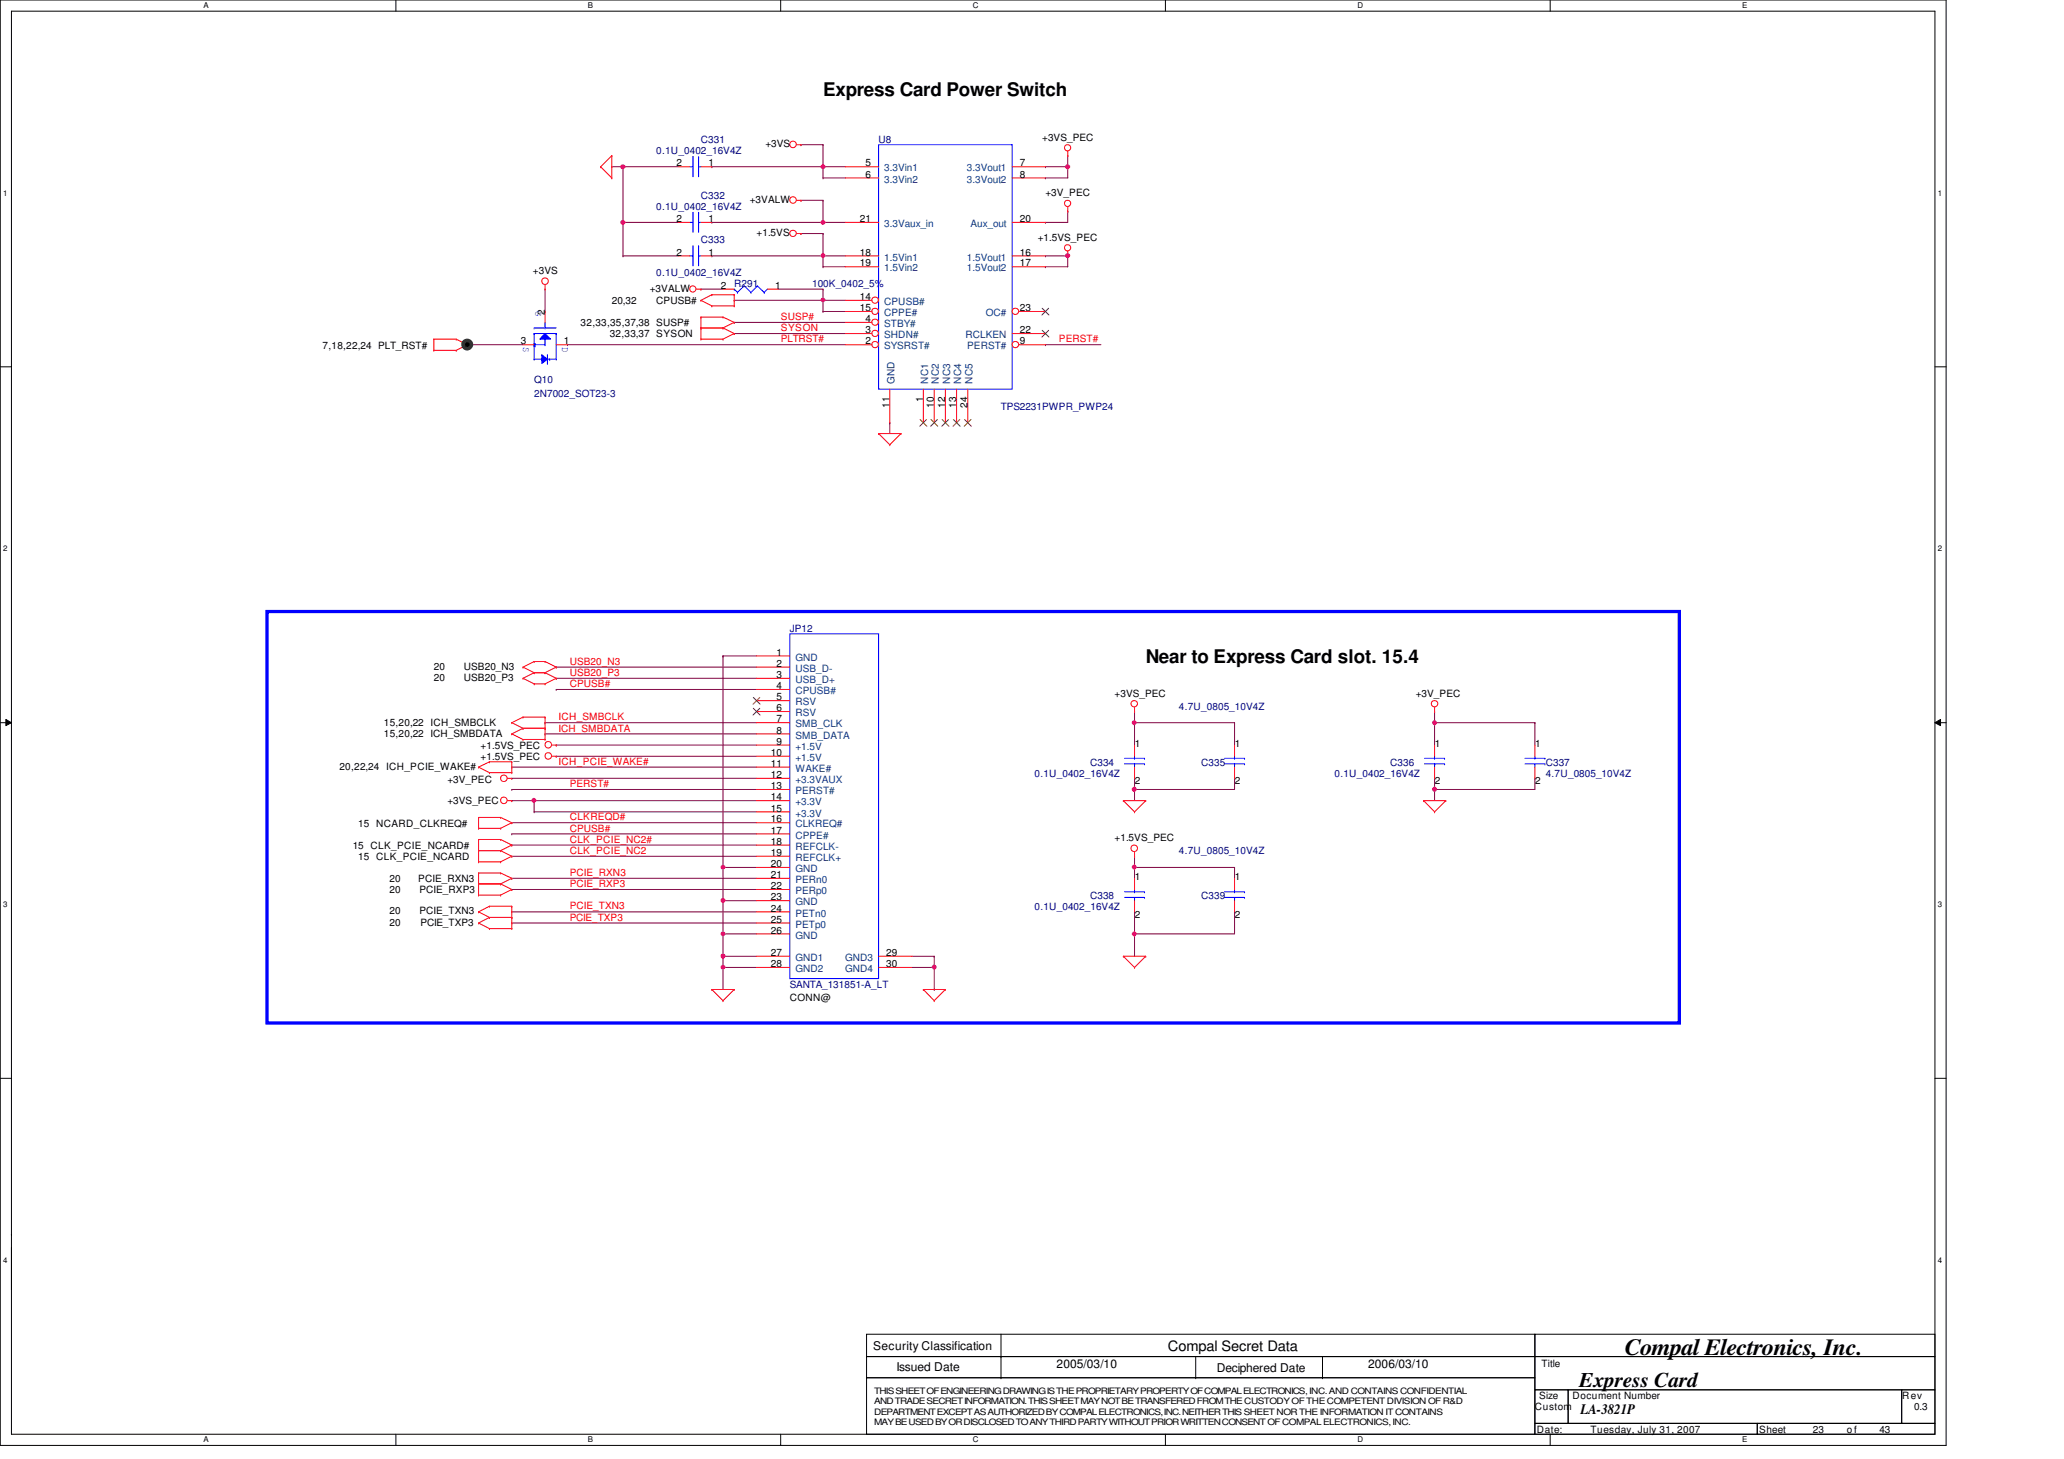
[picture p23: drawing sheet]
<svg xmlns="http://www.w3.org/2000/svg" width="297mm" height="210mm" viewBox="0 0 297 210" stroke-linecap="round" stroke-linejoin="round" font-family="sans-serif">
<defs><g id="words">
<text font-size="3.3" x="233.8" y="195.1">Compal Electronics, Inc.</text>
<text font-size="3" x="227.3" y="199.6">Express Card</text>
<g font-size="2.7">
<text x="118.4" y="13.8">Express Card Power Switch</text>
<text x="164.9" y="95.4">Near to Express Card slot. 15.4</text>
</g>
<g font-size="2.1">
<text x="168.1" y="194.4">Compal Secret Data</text>
<text x="227.5" y="203.5">LA-3821P</text>
</g>
<g font-size="1.7">
<text x="125.7" y="194.3">Security Classification</text>
<text x="129" y="197.3">Issued Date</text>
<text x="152.1" y="196.8">2005/03/10</text>
<text x="175.1" y="197.5">Deciphered Date</text>
<text x="196.9" y="196.8">2006/03/10</text>
</g>
<g font-size="1.4" fill="#000080">
<text x="94.4" y="22.2">0.1U_0402_16V4Z</text>
<text x="100.9" y="20.6">C331</text>
<text x="126.4" y="20.6">U8</text>
<text x="100.9" y="28.6">C332</text>
<text x="94.4" y="30.2">0.1U_0402_16V4Z</text>
<text x="100.9" y="35">C333</text>
<text x="94.4" y="39.8">0.1U_0402_16V4Z</text>
<text x="105.7" y="41.4">R291</text>
<text x="116.9" y="41.4">100K_0402_5%</text>
<text x="76.9" y="55.1">Q10</text>
<text x="76.9" y="57.1">2N7002_SOT23-3</text>
<text x="144.1" y="59">TPS2231PWPR_PWP24</text>
<text x="113.7" y="91">JP12</text>
<text x="169.7" y="102.2">4.7U_0805_10V4Z</text>
<text x="148.9" y="111.8">0.1U_0402_16V4Z</text>
<text x="156.9" y="110.2">C334</text>
<text x="172.9" y="110.2">C335</text>
<text x="192.1" y="111.8">0.1U_0402_16V4Z</text>
<text x="200.1" y="110.2">C336</text>
<text x="222.5" y="110.2">C337</text>
<text x="222.5" y="111.8">4.7U_0805_10V4Z</text>
<text x="169.7" y="123">4.7U_0805_10V4Z</text>
<text x="148.9" y="131">0.1U_0402_16V4Z</text>
<text x="156.9" y="129.4">C338</text>
<text x="172.9" y="129.4">C339</text>
<text x="113.7" y="142.2">SANTA_131851-A_LT</text>
</g>
<g font-size="1.4">
<text x="97.4" y="24">2</text>
<text x="102" y="24">1</text>
<text x="110.1" y="21.2">+3VS</text>
<text x="124.5" y="24">5</text>
<text x="146.8" y="24">7</text>
<text x="150" y="20.2">+3VS_PEC</text>
<text x="107.9" y="29.2">+3VALW</text>
<text x="124.5" y="25.6">6</text>
<text x="146.8" y="25.6">8</text>
<text x="150.4" y="28.2">+3V_PEC</text>
<text x="97.4" y="32">2</text>
<text x="102" y="32">1</text>
<text x="108.9" y="34">+1.5VS</text>
<text x="123.7" y="32">21</text>
<text x="146.8" y="32">20</text>
<text x="149.3" y="34.6">+1.5VS_PEC</text>
<text x="76.7" y="39.5">+3VS</text>
<text x="93.5" y="42">+3VALW</text>
<text x="97.4" y="36.8">2</text>
<text x="102" y="36.8">1</text>
<text x="103.8" y="41.6">2</text>
<text x="111.5" y="41.6">1</text>
<text x="123.7" y="36.8">18</text>
<text x="123.7" y="38.4">19</text>
<text x="146.8" y="36.8">16</text>
<text x="146.8" y="38.4">17</text>
<text x="78.4" y="45.3" transform="rotate(-90 78.4 45.3)">2</text>
<text x="83.6" y="47">32,33,35,37,38 SUSP#</text>
<text x="88" y="43.8">20,32</text>
<text x="94.4" y="43.8">CPUSB#</text>
<text x="123.7" y="43.2">14</text>
<text x="123.7" y="44.8">15</text>
<text x="124.5" y="46.4">4</text>
<text x="124.5" y="48">3</text>
<text x="146.8" y="44.8">23</text>
<text x="146.8" y="48">22</text>
<text x="46.4" y="50.2">7,18,22,24 PLT_RST#</text>
<text x="75" y="49.6">3</text>
<text x="81.1" y="49.6">1</text>
<text x="87.8" y="48.6">32,33,37 SYSON</text>
<text x="124.5" y="49.6">2</text>
<text x="146.8" y="49.6">9</text>
<text x="128" y="58.7" transform="rotate(-90 128 58.7)">11</text>
<text x="132.8" y="57.9" transform="rotate(-90 132.8 57.9)">1</text>
<text x="134.4" y="58.7" transform="rotate(-90 134.4 58.7)">10</text>
<text x="136" y="58.7" transform="rotate(-90 136 58.7)">12</text>
<text x="137.6" y="58.7" transform="rotate(-90 137.6 58.7)">13</text>
<text x="139.2" y="58.7" transform="rotate(-90 139.2 58.7)">24</text>
<text x="111.8" y="94.4">1</text>
<text x="111.8" y="96">2</text>
<text x="62.4" y="96.4">20</text>
<text x="62.4" y="98">20</text>
<text x="66.8" y="96.4">USB20_N3</text>
<text x="66.8" y="98">USB20_P3</text>
<text x="111.8" y="97.6">3</text>
<text x="111.8" y="99.2">4</text>
<text x="111.8" y="100.8">5</text>
<text x="160.4" y="100.2">+3VS_PEC</text>
<text x="203.7" y="100.2">+3V_PEC</text>
<text x="55.2" y="104.4">15,20,22 ICH_SMBCLK</text>
<text x="55.2" y="106">15,20,22 ICH_SMBDATA</text>
<text x="69.2" y="107.8">+1.5VS_PEC</text>
<text x="111.8" y="102.4">6</text>
<text x="111.8" y="104">7</text>
<text x="111.8" y="105.6">8</text>
<text x="111.8" y="107.2">9</text>
<text x="163.3" y="107.4">1</text>
<text x="177.7" y="107.4">1</text>
<text x="206.5" y="107.4">1</text>
<text x="220.9" y="107.4">1</text>
<text x="48.8" y="110.8">20,22,24 ICH_PCIE_WAKE#</text>
<text x="64.4" y="112.7">+3V_PEC</text>
<text x="69.2" y="109.4">+1.5VS_PEC</text>
<text x="111" y="108.8">10</text>
<text x="111" y="110.4">11</text>
<text x="111" y="112">12</text>
<text x="111" y="113.6">13</text>
<text x="163.3" y="112.9">2</text>
<text x="177.7" y="112.9">2</text>
<text x="206.5" y="112.9">2</text>
<text x="220.9" y="112.9">2</text>
<text x="51.6" y="119">15 NCARD_CLKREQ#</text>
<text x="64.4" y="115.8">+3VS_PEC</text>
<text x="111" y="115.2">14</text>
<text x="111" y="116.8">15</text>
<text x="111" y="118.4">16</text>
<text x="111" y="120">17</text>
<text x="50.8" y="122.2">15 CLK_PCIE_NCARD#</text>
<text x="51.6" y="123.8">15 CLK_PCIE_NCARD</text>
<text x="111" y="121.6">18</text>
<text x="111" y="123.2">19</text>
<text x="111" y="124.8">20</text>
<text x="160.4" y="121.1">+1.5VS_PEC</text>
<text x="56" y="131.6">20</text>
<text x="56" y="128.6">20</text>
<text x="56" y="127">20</text>
<text x="60.2" y="127">PCIE_RXN3</text>
<text x="60.4" y="131.6">PCIE_TXN3</text>
<text x="60.4" y="128.6">PCIE_RXP3</text>
<text x="111" y="126.4">21</text>
<text x="111" y="128">22</text>
<text x="111" y="129.6">23</text>
<text x="111" y="131.2">24</text>
<text x="163.3" y="126.6">1</text>
<text x="177.7" y="126.6">1</text>
<text x="56" y="133.2">20</text>
<text x="60.5" y="133.2">PCIE_TXP3</text>
<text x="111" y="132.8">25</text>
<text x="111" y="134.4">26</text>
<text x="111" y="137.6">27</text>
<text x="127.5" y="137.6">29</text>
<text x="163.3" y="132.1">2</text>
<text x="177.7" y="132.1">2</text>
<text x="111" y="139.2">28</text>
<text x="127.5" y="139.2">30</text>
<text x="113.7" y="144.1">CONN@</text>
<text x="221.8" y="196.8">Title</text>
<text x="220.9" y="203">Custom</text>
<text x="221.5" y="201.4">Size</text>
<text x="226.3" y="201.4">Document Number</text>
<text x="273.8" y="201.4">Rev</text>
<text x="275.5" y="203">0.3</text>
<text x="221.2" y="206.2">Date:</text>
<text x="228.9" y="206.2">Tuesday, July 31, 2007</text>
<text x="253.2" y="206.2">Sheet</text>
<text x="260.9" y="206.2">23</text>
<text x="265.8" y="206.2">of</text>
<text x="270.5" y="206.2">43</text>
</g>
<g font-size="1.4" fill="#004080">
<text x="127.3" y="24.7">3.3Vin1</text>
<text x="127.3" y="26.3">3.3Vin2</text>
<text x="139.1" y="24.7">3.3Vout1</text>
<text x="139.1" y="26.3">3.3Vout2</text>
<text x="127.3" y="32.7">3.3Vaux_in</text>
<text x="139.7" y="32.7">Aux_out</text>
<text x="127.3" y="37.5">1.5Vin1</text>
<text x="127.3" y="39.1">1.5Vin2</text>
<text x="139.1" y="37.5">1.5Vout1</text>
<text x="139.1" y="39.1">1.5Vout2</text>
<text x="127.3" y="43.9">CPUSB#</text>
<text x="127.3" y="45.5">CPPE#</text>
<text x="127.3" y="47.1">STBY#</text>
<text x="141.9" y="45.5">OC#</text>
<text x="127.3" y="48.7">SHDN#</text>
<text x="127.3" y="50.3">SYSRST#</text>
<text x="138.9" y="48.7">RCLKEN</text>
<text x="139.2" y="50.3">PERST#</text>
<text x="128.7" y="55.2" transform="rotate(-90 128.7 55.2)">GND</text>
<text x="133.6" y="55.2" transform="rotate(-90 133.6 55.2)">NC1</text>
<text x="135.1" y="55.2" transform="rotate(-90 135.1 55.2)">NC2</text>
<text x="136.7" y="55.2" transform="rotate(-90 136.7 55.2)">NC3</text>
<text x="138.3" y="55.2" transform="rotate(-90 138.3 55.2)">NC4</text>
<text x="140" y="55.2" transform="rotate(-90 140 55.2)">NC5</text>
<text x="114.5" y="95.1">GND</text>
<text x="114.5" y="96.7">USB_D-</text>
<text x="114.5" y="98.3">USB_D+</text>
<text x="114.5" y="99.9">CPUSB#</text>
<text x="114.5" y="101.5">RSV</text>
<text x="114.5" y="103.1">RSV</text>
<text x="114.5" y="104.7">SMB_CLK</text>
<text x="114.5" y="106.3">SMB_DATA</text>
<text x="114.5" y="107.9">+1.5V</text>
<text x="114.5" y="109.5">+1.5V</text>
<text x="114.5" y="111.1">WAKE#</text>
<text x="114.5" y="112.7">+3.3VAUX</text>
<text x="114.5" y="114.3">PERST#</text>
<text x="114.5" y="115.9">+3.3V</text>
<text x="114.5" y="117.5">+3.3V</text>
<text x="114.5" y="119.1">CLKREQ#</text>
<text x="114.5" y="120.7">CPPE#</text>
<text x="114.5" y="122.3">REFCLK-</text>
<text x="114.5" y="123.9">REFCLK+</text>
<text x="114.5" y="125.5">GND</text>
<text x="114.5" y="127.1">PERn0</text>
<text x="114.5" y="128.7">PERp0</text>
<text x="114.5" y="130.3">GND</text>
<text x="114.5" y="131.9">PETn0</text>
<text x="114.5" y="133.5">PETp0</text>
<text x="114.5" y="135.1">GND</text>
<text x="114.5" y="138.3">GND1</text>
<text x="114.5" y="139.9">GND2</text>
<text x="121.6" y="138.3">GND3</text>
<text x="121.6" y="139.9">GND4</text>
</g>
<g font-size="1.4" fill="#00f">
<text x="77.1" y="44.8" transform="rotate(90 77.1 44.8)">G</text>
<text x="75.3" y="50" transform="rotate(90 75.3 50)">S</text>
<text x="80.9" y="50" transform="rotate(90 80.9 50)">D</text>
</g>
<g font-size="1.4" fill="#f00">
<text x="112.4" y="46.1">SUSP#</text>
<text x="112.4" y="47.7">SYSON</text>
<text x="112.4" y="49.3">PLTRST#</text>
<text x="152.4" y="49.3">PERST#</text>
<text x="82" y="95.7">USB20_N3</text>
<text x="82" y="97.3">USB20_P3</text>
<text x="82" y="98.9">CPUSB#</text>
<text x="80.4" y="103.7">ICH_SMBCLK</text>
<text x="80.4" y="105.3">ICH_SMBDATA</text>
<text x="80.4" y="110.1">ICH_PCIE_WAKE#</text>
<text x="82" y="113.3">PERST#</text>
<text x="82" y="119.7">CPUSB#</text>
<text x="82" y="118.1">CLKREQD#</text>
<text x="82" y="121.3">CLK_PCIE_NC2#</text>
<text x="82" y="122.9">CLK_PCIE_NC2</text>
<text x="82" y="126.1">PCIE_RXN3</text>
<text x="82" y="127.7">PCIE_RXP3</text>
<text x="82" y="130.9">PCIE_TXN3</text>
<text x="82" y="132.5">PCIE_TXP3</text>
</g>
<g font-size="1.3">
<text x="125.8" y="200.6">THIS SHEET OF ENGINEERING DRAWING IS THE PROPRIETARY PROPERTY OF COMPAL ELECTRONICS, INC. AND CONTAINS CONFIDENTIAL</text>
<text x="125.8" y="202.1">AND TRADE SECRET INFORMATION. THIS SHEET MAY NOT BETRANSFERED FROM THE CUSTODY OF THE COMPETENT DIVISION OF R&amp;D</text>
<text x="125.8" y="203.6">DEPARTMENT EXCEPT AS AUTHORIZED BY COMPAL ELECTRONICS, INC. NEITHER THIS SHEET NOR THE INFORMATION IT CONTAINS</text>
<text x="125.8" y="205.1">MAY BE USED BY OR DISCLOSED TO ANY THIRD PARTY WITHOUT PRIOR WRITTEN CONSENT OF COMPAL ELECTRONICS, INC.</text>
</g>
<g font-size="1.1">
<text x="29.3" y="1.1">A</text>
<text x="84.6" y="1.1">B</text>
<text x="140" y="1.1">C</text>
<text x="195.4" y="1.1">D</text>
<text x="250.7" y="1.1">E</text>
<text x=".5" y="28.2">1</text>
<text x="278.9" y="28.2">1</text>
<text x=".5" y="79.3">2</text>
<text x="278.9" y="79.3">2</text>
<text x=".5" y="130.6">3</text>
<text x="278.9" y="130.6">3</text>
<text x=".5" y="181.7">4</text>
<text x="278.9" y="181.7">4</text>
<text x="29.3" y="207.6">A</text>
<text x="84.6" y="207.6">B</text>
<text x="140" y="207.6">C</text>
<text x="195.4" y="207.6">D</text>
<text x="250.7" y="207.6">E</text>
</g>
</g></defs>
<path d="M0 0h280.1v208h-280.1zM1.6 1.6h276.9v204.8h-276.9z" fill="none" stroke="#000" stroke-width=".14"/>
<g fill="#fff">
<path d="M29.3 .2h.7v1.2h-.7z"/>
<path d="M29.3 206.6h.7v1.2h-.7z"/>
</g>
<path d="M57 0v1.6M57 206.4v1.6" fill="none" stroke="#000" stroke-width=".14"/>
<g fill="#fff">
<path d="M84.6 .2h.7v1.2h-.7z"/>
<path d="M84.6 206.6h.7v1.2h-.7z"/>
</g>
<path d="M112.3 0v1.6M112.3 206.4v1.6" fill="none" stroke="#000" stroke-width=".14"/>
<g fill="#fff">
<path d="M140 .2h.8v1.2h-.8z"/>
<path d="M140 206.6h.8v1.2h-.8z"/>
</g>
<path d="M167.7 0v1.6M167.7 206.4v1.6" fill="none" stroke="#000" stroke-width=".14"/>
<g fill="#fff">
<path d="M195.4 .2h.7v1.2h-.7z"/>
<path d="M195.4 206.6h.7v1.2h-.7z"/>
</g>
<path d="M223.1 0v1.6M223.1 206.4v1.6" fill="none" stroke="#000" stroke-width=".14"/>
<g fill="#fff">
<path d="M250.7 .2h.8v1.2h-.8z"/>
<path d="M250.7 206.6h.8v1.2h-.8z"/>
<path d="M.5 27.2h.6v1.2h-.6z"/>
<path d="M278.9 27.2h.6v1.2h-.6z"/>
<path d="M.5 78.4h.6v1.1h-.6z"/>
<path d="M278.9 78.4h.6v1.1h-.6z"/>
</g>
<path d="M0 52.8h1.6M278.5 52.8h1.6" fill="none" stroke="#000" stroke-width=".14"/>
<g fill="#fff">
<path d="M.5 129.6h.6v1.2h-.6z"/>
<path d="M278.9 129.6h.6v1.2h-.6z"/>
</g>
<path d="M0 104h1.6M.8 103.5l.8 .5-.8 .4zM278.5 104l.8-.5v.9zM278.5 104h1.6" fill="none" stroke="#000" stroke-width=".14"/>
<path d="M.8 103.5l.8 .5-.8 .4zM278.5 104l.8-.5v.9z" fill="#000"/>
<g fill="#fff">
<path d="M.5 180.8h.6v1.1h-.6z"/>
<path d="M278.9 180.8h.6v1.1h-.6z"/>
</g>
<path d="M0 155.2h1.6M278.5 155.2h1.6" fill="none" stroke="#000" stroke-width=".14"/>
<g fill="none" stroke="#800040" stroke-width=".14">
<path d="M88 24h.1M88 24h9.7M89.7 36.8h.1M89.7 32h.1M89.7 24h.1M89.7 36.8h8M89.7 24v12.8M89.7 32h8M102.4 24h.1M102.4 32h.1M102.4 36.8h.1M102.4 36.8h19.3"/>
<path d="M102.4 24h19.3M102.4 32h19.3M115.3 33.6h.1M115.3 28.8h.1M115.3 20.8h.1M115.3 33.6h3.1M115.3 28.8h3.1M115.3 20.8h3.1M118.4 33.6h.1M118.4 36.8h.1M118.4 28.8h.1M118.4 25.6h.1"/>
<path d="M118.4 38.4h.1M118.4 32h.1M118.4 20.8h.1M118.4 24h.1M118.4 20.8v4.8M118.4 28.8v3.2M118.4 33.6v4.8M118.4 25.6h3.3M118.4 38.4h3.3M150.4 38.4h.1M150.4 32h.1M150.4 36.8h.1"/>
<path d="M150.4 25.6h.1M150.4 24h.1M150.4 36.8h3.3M150.4 24h3.3M153.7 24h.1M153.7 30.4h.1M153.7 36.8h.1M153.7 22.4h.1M153.7 30.4v1.6h-3.3M153.7 22.4v3.2h-3.3M153.7 36.8v1.6h-3.3M67.3 49.6h.1"/>
<path d="M67.3 49.6h8M78.4 44.8h.1M78.4 41.6v3.2M81.7 49.6h.1M81.7 49.6h40M100.9 41.6h.1M100.9 41.6h3.2M105.7 46.4h.1M105.7 48h.1M105.7 43.2h.1M105.7 46.4h16M105.7 48h16"/>
<path d="M105.7 43.2h16M112.1 41.6h6.3M118.4 43.2h.1M118.4 44.8h.1M118.4 41.6h.1M118.4 41.6v3.2M118.4 44.8h3.3M150.4 49.6h.1M150.4 49.6h8M128.1 60.8h.1M128.1 60.8v1.6M80 96h.1"/>
<path d="M80 97.6h.1M80 99.2h.1M80 96h28.9M80 97.6h28.9M80 99.2h28.9M104.1 94.4h.1M104.1 94.4v48M104.1 94.4h4.8M73.7 110.4h.1M73.7 113.6h.1M73.7 112h.1M73.7 115.2h.1"/>
<path d="M73.7 118.4h.1M73.7 113.6h35.2M73.7 110.4h35.2M73.7 115.2h35.2M73.7 112h35.2M73.7 118.4h35.2M76.9 115.2h.1M76.9 116.8h.1M76.9 115.2v1.6M76.9 116.8h32M78.4 104h.1M78.4 105.6h.1"/>
<path d="M78.4 104h30.5M78.4 105.6h30.5M80 108.8h.1M80 107.2h.1M80 108.8h28.9M80 107.2h28.9M163.3 104h.1M163.3 113.6h.1M163.3 112h.1M163.3 102.4h.1M163.3 102.4v4.8M163.3 112v3.2"/>
<path d="M163.3 104h14.4M177.7 112h.1M177.7 104h.1M177.7 104v3.2M177.7 112v1.6h-14.4M206.5 113.6h.1M206.5 112h.1M206.5 104h.1M206.5 102.4h.1M206.5 102.4v4.8M206.5 112v3.2M206.5 104h14.4"/>
<path d="M220.9 104h.1M220.9 112h.1M220.9 104v3.2M220.9 112v1.6h-14.4M73.7 120h.1M73.7 132.8h.1M73.7 126.4h.1M73.7 128h.1M73.7 131.2h.1M73.7 121.6h.1M73.7 123.2h.1M73.7 120h35.2"/>
<path d="M73.7 132.8h35.2M73.7 126.4h35.2M73.7 128h35.2M73.7 131.2h35.2M73.7 121.6h35.2M73.7 123.2h35.2M104.1 129.6h.1M104.1 134.4h.1M104.1 124.8h.1M104.1 137.6h.1M104.1 139.2h.1M104.1 124.8h4.8"/>
<path d="M104.1 134.4h4.8M104.1 137.6h4.8M104.1 139.2h4.8M104.1 129.6h4.8M131.3 137.6h3.1M131.3 139.2h3.1M134.4 137.6h.1M134.4 139.2h.1M134.4 137.6v4.8M163.3 124.8h.1M163.3 134.4h.1M163.3 131.2h.1"/>
<path d="M163.3 123.2h.1M163.3 123.2v3.2M163.3 131.2v6.4M163.3 124.8h14.4M177.7 131.2h.1M177.7 124.8h.1M177.7 124.8v1.6M177.7 131.2v3.2h-14.4M134.4 142.4h.1"/>
</g>
<g fill="none" stroke="#f00" stroke-width=".14">
<path d="M62.4 50.4h.1M62.4 48.8h.1M62.4 48.8h3.3M62.4 50.4h3.3M62.4 48.8v1.6M65.7 48.8h.1M65.7 50.4h.1M65.7 48.8l1.6 .8M67.3 49.6h.1M67.3 49.6l-1.6 .8M100.9 47.2h.1M100.9 45.6h.1"/>
<path d="M100.9 43.2h.1M100.9 48.8h.1M100.9 45.6h3.2M100.9 47.2h3.2M100.9 45.6v3.2M100.9 43.2l1.5 .8M100.9 48.8h3.2M102.4 42.4h.1M102.4 44h.1M102.4 42.4h3.3M102.4 42.4l-1.5 .8M102.4 44h3.3"/>
<path d="M104.1 45.6h.1M104.1 47.2h.1M104.1 48.8h.1M104.1 45.6l1.6 .8M104.1 47.2l1.6 .8M105.7 46.4h.1M105.7 44h.1M105.7 42.4h.1M105.7 48h.1M105.7 46.4l-1.6 .8M105.7 42.4v1.6M105.7 48l-1.6 .8"/>
<path d="M75.3 96h.1M75.3 97.6h.1M75.3 96l1.6 .8M75.3 97.6l1.6 .8M76.9 96.8h.1M76.9 95.2h.1M76.9 98.4h.1M76.9 96.8h1.5M76.9 95.2h1.5M76.9 95.2l-1.6 .8M76.9 98.4h1.5M76.9 96.8l-1.6 .8"/>
<path d="M78.4 96.8h.1M78.4 95.2h.1M78.4 98.4h.1M78.4 95.2l1.6 .8M78.4 96.8l1.6 .8M80 96h.1M80 97.6h.1M80 96l-1.6 .8M80 97.6l-1.6 .8M68.9 119.2h.1M68.9 117.6h.1M68.9 110.4h.1"/>
<path d="M68.9 117.6v1.6M68.9 117.6h3.1M68.9 119.2h3.1M68.9 110.4l1.5 .8M70.4 111.2h.1M70.4 109.6h.1M70.4 111.2h3.3M70.4 109.6l-1.5 .8M70.4 109.6h3.3M72 117.6h.1M72 119.2h.1M72 117.6l1.7 .8"/>
<path d="M73.7 118.4h.1M73.7 104h.1M73.7 105.6h.1M73.7 109.6h.1M73.7 111.2h.1M73.7 109.6v1.6M73.7 118.4l-1.7 .8M73.7 104l1.6 .8M73.7 105.6l1.6 .8M75.3 104.8h.1M75.3 103.2h.1M75.3 106.4h.1"/>
<path d="M75.3 104.8h3.1M75.3 103.2l-1.6 .8M75.3 103.2h3.1M75.3 106.4h3.1M75.3 104.8l-1.6 .8M78.4 103.2h.1M78.4 104.8h.1M78.4 106.4h.1M78.4 103.2v3.2M68.9 131.2h.1M68.9 128.8h.1M68.9 127.2h.1"/>
<path d="M68.9 125.6h.1M68.9 132.8h.1M68.9 122.4h.1M68.9 120.8h.1M68.9 124h.1M68.9 131.2l1.5 .8M68.9 127.2h3.1M68.9 128.8h3.1M68.9 120.8v3.2M68.9 125.6v3.2M68.9 125.6h3.1M68.9 132.8l1.5 .8"/>
<path d="M68.9 120.8h3.1M68.9 122.4h3.1M68.9 124h3.1M70.4 132h.1M70.4 130.4h.1M70.4 133.6h.1M70.4 132h3.3M70.4 130.4l-1.5 .8M70.4 130.4h3.3M70.4 133.6h3.3M70.4 132l-1.5 .8M72 127.2h.1"/>
<path d="M72 128.8h.1M72 125.6h.1M72 120.8h.1M72 122.4h.1M72 124h.1M72 127.2l1.7 .8M72 125.6l1.7 .8M72 120.8l1.7 .8M72 122.4l1.7 .8M73.7 130.4h.1M73.7 132h.1M73.7 128h.1"/>
<path d="M73.7 126.4h.1M73.7 133.6h.1M73.7 121.6h.1M73.7 123.2h.1M73.7 130.4v3.2M73.7 128l-1.7 .8M73.7 126.4l-1.7 .8M73.7 121.6l-1.7 .8M73.7 123.2l-1.7 .8"/>
</g>
<circle cx="67.2" cy="49.6" r=".78" fill="#008000"/>
<g fill="none" stroke="#008000" stroke-width=".14">
<circle cx="67.2" cy="49.6" r=".4"/>
<circle cx="67.2" cy="49.6" r=".78"/>
</g>
<circle cx="67.2" cy="49.6" r=".4" fill="#000"/>
<g fill="none" stroke="#f00" stroke-width=".14">
<path d="M86.4 24h.1M86.4 24l1.6 1.6M88 22.4h.1M88 25.6h.1M88 22.4v3.2M88 22.4l-1.6 1.6M97.7 36.8h1.6M100.9 36.8h1.5M114.6 20.8h.7M114.6 28.8h.7M114.6 33.6h.7M115.3 20.8h.1"/>
<path d="M115.3 28.8h.1M115.3 33.6h.1M153.7 36.8h.1M153.7 22.4h.1M153.7 30.4h.1M153.7 21.8v.6M153.7 29.8v.6M153.7 36.2v.6M78.4 41.6h.1M78.4 41v.6M100.2 41.6h.7M100.9 41.6h.1"/>
<path d="M104.1 41.6h1.6M110.4 41.6h1.7M126.4 62.4h.1M126.4 62.4h3.3M126.4 62.4l1.7 1.6M128.1 64h.1M129.7 62.4h.1M129.7 62.4l-1.6 1.6M108.9 94.4h4.8M108.9 96h4.8M108.9 97.6h4.8M108.9 99.2h4.8"/>
<path d="M73 115.2h.7M73 112h.7M73.7 115.2h.1M73.7 112h.1M79.4 108.8h.6M79.4 107.2h.6M80 108.8h.1M80 107.2h.1M108.9 115.2h4.8M108.9 108.8h4.8M108.9 112h4.8M108.9 107.2h4.8"/>
<path d="M108.9 100.8h4.8M108.9 102.4h4.8M108.9 104h4.8M108.9 105.6h4.8M108.9 110.4h4.8M108.9 113.6h4.8M108.9 116.8h4.8M108.9 118.4h4.8M161.7 115.2h.1M161.7 115.2h3.2M161.7 115.2l1.6 1.6M163.3 116.8h.1"/>
<path d="M163.3 102.4h.1M163.3 101.8v.6M164.9 115.2h.1M164.9 115.2l-1.6 1.6M204.9 115.2h.1M204.9 115.2h3.2M204.9 115.2l1.6 1.6M206.5 116.8h.1M206.5 102.4h.1M206.5 101.8v.6M206.5 107.2v1.6M206.5 110.4v1.6"/>
<path d="M208.1 115.2h.1M208.1 115.2l-1.6 1.6M220.9 107.2v1.6M220.9 110.4v1.6M108.9 137.6h4.8M108.9 120h4.8M108.9 121.6h4.8M108.9 123.2h4.8M108.9 124.8h4.8M108.9 126.4h4.8M108.9 128h4.8M108.9 129.6h4.8"/>
<path d="M108.9 131.2h4.8M108.9 132.8h4.8M108.9 134.4h4.8M108.9 139.2h4.8M126.4 137.6h4.9M126.4 139.2h4.9M161.7 137.6h.1M161.7 137.6h3.2M161.7 137.6l1.6 1.6M163.3 139.2h.1M163.3 123.2h.1M163.3 122.6v.6"/>
<path d="M164.9 137.6h.1M164.9 137.6l-1.6 1.6M102.4 142.4h.1M102.4 142.4h3.3M102.4 142.4l1.7 1.6M104.1 144h.1M105.7 142.4h.1M105.7 142.4l-1.6 1.6M132.9 142.4h.1M132.9 142.4h3.2M132.9 142.4l1.5 1.6M134.4 144h.1"/>
<path d="M136.1 142.4h.1M136.1 142.4l-1.7 1.6"/>
<circle cx="114.1" cy="20.8" r=".47"/>
<circle cx="114.1" cy="28.8" r=".47"/>
<circle cx="114.1" cy="33.6" r=".46"/>
<circle cx="153.6" cy="35.7" r=".45"/>
<circle cx="153.6" cy="29.3" r=".45"/>
<circle cx="153.6" cy="21.3" r=".45"/>
<circle cx="78.4" cy="40.5" r=".47"/>
<circle cx="99.7" cy="41.6" r=".45"/>
<circle cx="72.5" cy="115.2" r=".47"/>
<circle cx="72.5" cy="112" r=".47"/>
<circle cx="78.9" cy="108.8" r=".47"/>
<circle cx="78.9" cy="107.2" r=".47"/>
<circle cx="163.2" cy="101.3" r=".46"/>
<circle cx="206.5" cy="101.3" r=".46"/>
<circle cx="163.2" cy="122.1" r=".47"/>
</g>
<g fill="none" stroke="#000" stroke-width=".14">
<path d="M124.7 192h96.2v3.2h-96.2zM124.7 195.2h96.2v3.1h-96.2zM124.7 198.3h96.2v8.1h-96.2zM144.1 195.2h.1M144.1 198.3h.1M144.1 192v6.3M172.1 198.3h.1M172.1 195.2v3.1M190.3 198.3h.1M190.3 195.2v3.1M220.9 192h57.6v3.2h-57.6zM220.9 195.2h57.6v4.8h-57.6z"/>
<path d="M220.9 200h4.8v4.9h-4.8zM220.9 204.9h32v1.5h-32zM225.7 200h48v4.9h-48zM252.9 204.9h25.6v1.5h-25.6zM273.7 200h4.8v4.9h-4.8z"/>
</g>
<path d="M1.6 177.6h.1M1.6 185.6v-8" fill="none" stroke="#000" stroke-width=".14" stroke-dasharray="6.1 2"/>
<path d="M38.4 88h203.3v59.2h-203.3z" fill="none" stroke="#00f" stroke-width=".47"/>
<g fill="none" stroke="#00f" stroke-width=".14">
<path d="M99.3 36.8h.4M99.7 35.4h.1M99.7 36.8h.1M99.7 35.4v2.9M100.5 36.8h.1M100.5 35.4h.1M100.5 36.8h.4M100.5 35.4v2.9M105.7 41.6h.1M105.7 41.6l.4 .5M106.1 42.1h.1M107.1 41.1h.1"/>
<path d="M107.1 41.1l1 1M107.1 41.1l-1 1M108.1 42.1h.1M109 41.1h.1M109 41.1l1 1M109 41.1l-.9 1M110 42.1h.1M110.4 41.6l-.4 .5M113.7 91.2h12.7v49.6h-12.7zM205 109.9h2.9M205 109.1h2.9M206.5 109.1h.1"/>
<path d="M206.5 109.9h.1M206.5 108.8v.3M206.5 109.9v.5M207.9 109.9h.1M207.9 109.1h.1M219.5 109.9h2.8M219.5 109.1h2.8M220.9 109.1h.1M220.9 109.9h.1M220.9 108.8v.3M220.9 109.9v.5M222.3 109.9h.1"/>
<path d="M222.3 109.1h.1"/>
</g>
<path d="M108.4 100.4l1 .9M108.4 101.9l1 1M109.3 100.4l-.9 .9M109.3 101.9l-.9 1" fill="none" stroke="#804000" stroke-width=".14"/>
<path d="M78.4 48l.8 .8h-1.5z" fill="#00f"/>
<path d="M78.4 48l.8 .8h-1.5z" fill="none" stroke="#00f" stroke-width=".14"/>
<path d="M78 51.1l.8 .6-.8 .6z" fill="#00f"/>
<g fill="none" stroke="#00f" stroke-width=".14">
<path d="M126.4 20.8h19.3v35.2h-19.3zM76.9 48h.1M76.9 49.6h.1M76.9 47.2h.1M76.9 51.7h.1M76.9 49.8h.1M76.9 48h3.1M76.9 48v3.7M76.9 49.6h1.5M76.9 47.2h3.1M76.9 51.7h1.1M76.9 49.4h.1"/>
<path d="M77 49.4h.1M77 49.8h.1M77 49.4v.4M78 51.1l.8 .6-.8 .6zM78 51.7h.1M78.4 49.6h.1M78.4 48.8h.1M78.4 47.2h.1M78.4 46.4v.8M78.4 48.8v.8M78.8 52.3h.1M78.8 51.7h1.2"/>
<path d="M78.8 51.1v1.2M79.1 51.7h.1M80 48h.1M80 51.7h.1M80 48v3.7"/>
</g>
<path d="M75.3 49.6h1.6M78.4 44.8v1.6M80 49.6h1.7M128.1 56v4.8" fill="none" stroke="#f00" stroke-width=".14"/>
<circle cx="146.1" cy="44.8" r=".46" fill="#fff"/>
<g fill="none" stroke="#f00" stroke-width=".14">
<path d="M121.7 24h4.7M121.7 25.6h4.7M121.7 36.8h4.7M121.7 38.4h4.7M121.7 32h4.7M145.7 24h4.7M145.7 25.6h4.7M145.7 36.8h4.7M145.7 38.4h4.7M145.7 32h4.7M146.6 44.8h3.8"/>
<circle cx="146.1" cy="44.8" r=".46"/>
</g>
<path d="M150 44.4l1 .9M150.9 44.4l-1 .9" fill="none" stroke="#804000" stroke-width=".14"/>
<circle cx="125.9" cy="43.2" r=".46" fill="#fff"/>
<g fill="none" stroke="#f00" stroke-width=".14">
<path d="M121.7 43.2h3.8"/>
<circle cx="125.9" cy="43.2" r=".46"/>
</g>
<circle cx="125.9" cy="44.8" r=".46" fill="#fff"/>
<g fill="none" stroke="#f00" stroke-width=".14">
<path d="M121.7 44.8h3.8"/>
<circle cx="125.9" cy="44.8" r=".46"/>
</g>
<circle cx="125.9" cy="46.4" r=".46" fill="#fff"/>
<g fill="none" stroke="#f00" stroke-width=".14">
<path d="M121.7 46.4h3.8"/>
<circle cx="125.9" cy="46.4" r=".46"/>
</g>
<circle cx="125.9" cy="48" r=".46" fill="#fff"/>
<g fill="none" stroke="#f00" stroke-width=".14">
<path d="M121.7 48h3.8M145.7 48h4.7"/>
<circle cx="125.9" cy="48" r=".46"/>
</g>
<path d="M150 47.5l1 1M150.9 47.5l-1 1" fill="none" stroke="#804000" stroke-width=".14"/>
<circle cx="146.1" cy="49.6" r=".46" fill="#fff"/>
<g fill="none" stroke="#f00" stroke-width=".14">
<path d="M132.9 56v4.8M134.4 56v4.8M136.1 56v4.8M137.7 56v4.8M139.3 56v4.8M146.6 49.6h3.8"/>
<circle cx="146.1" cy="49.6" r=".46"/>
</g>
<path d="M132.4 60.4l1 .9M133.3 60.4l-.9 .9M134 60.4l1 .9M134.9 60.4l-1 .9M135.6 60.4l1 .9M136.5 60.4l-1 .9M137.2 60.4l1 .9M138.1 60.4l-.9 .9M138.8 60.4l1 .9M139.7 60.4l-.9 .9" fill="none" stroke="#804000" stroke-width=".14"/>
<circle cx="125.9" cy="49.6" r=".46" fill="#fff"/>
<g fill="none" stroke="#f00" stroke-width=".14">
<path d="M97.7 24h1.6M97.7 32h1.6M100.9 24h1.5M100.9 32h1.5M121.7 49.6h3.8M163.3 107.2v1.6M163.3 110.4v1.6M177.7 107.2v1.6M177.7 110.4v1.6M163.3 126.4v1.6M163.3 129.6v1.6M177.7 126.4v1.6"/>
<path d="M177.7 129.6v1.6"/>
<circle cx="125.9" cy="49.6" r=".46"/>
</g>
<g fill="none" stroke="#00f" stroke-width=".14">
<path d="M99.3 24h.4M99.3 32h.4M99.7 22.6h.1M99.7 24h.1M99.7 30.6h.1M99.7 32h.1M99.7 22.6v2.8M99.7 30.6v2.8M100.5 24h.1M100.5 22.6h.1M100.5 32h.1M100.5 30.6h.1"/>
<path d="M100.5 24h.4M100.5 22.6v2.8M100.5 30.6v2.8M100.5 32h.4M161.8 109.9h2.9M161.8 109.1h2.9M163.3 109.1h.1M163.3 109.9h.1M163.3 108.8v.3M163.3 109.9v.5M164.7 109.9h.1M164.7 109.1h.1"/>
<path d="M176.2 109.9h2.9M176.2 109.1h2.9M177.7 109.1h.1M177.7 109.9h.1M177.7 108.8v.3M177.7 109.9v.5M179.1 109.9h.1M179.1 109.1h.1M161.8 129.2h2.9M161.8 128.4h2.9M163.3 128.4h.1M163.3 129.2h.1"/>
<path d="M163.3 128v.4M163.3 129.2v.4M164.7 129.2h.1M164.7 128.4h.1M176.2 129.2h2.9M176.2 128.4h2.9M177.7 128.4h.1M177.7 129.2h.1M177.7 128v.4M177.7 129.2v.4M179.1 129.2h.1M179.1 128.4h.1"/>
</g>
<circle cx="118.4" cy="32" r=".3" fill="#f0f"/>
<circle cx="118.4" cy="32" r=".3" fill="none" stroke="#f0f" stroke-width=".14"/>
<circle cx="89.6" cy="32" r=".31" fill="#f0f"/>
<circle cx="89.6" cy="32" r=".31" fill="none" stroke="#f0f" stroke-width=".14"/>
<circle cx="89.6" cy="24" r=".31" fill="#f0f"/>
<circle cx="89.6" cy="24" r=".31" fill="none" stroke="#f0f" stroke-width=".14"/>
<circle cx="118.4" cy="36.8" r=".3" fill="#f0f"/>
<circle cx="118.4" cy="36.8" r=".3" fill="none" stroke="#f0f" stroke-width=".14"/>
<circle cx="153.7" cy="36.8" r=".31" fill="#f0f"/>
<circle cx="153.7" cy="36.8" r=".31" fill="none" stroke="#f0f" stroke-width=".14"/>
<circle cx="153.7" cy="24" r=".31" fill="#f0f"/>
<circle cx="153.7" cy="24" r=".31" fill="none" stroke="#f0f" stroke-width=".14"/>
<circle cx="163.2" cy="124.8" r=".3" fill="#f0f"/>
<circle cx="163.2" cy="124.8" r=".3" fill="none" stroke="#f0f" stroke-width=".14"/>
<circle cx="163.2" cy="134.4" r=".3" fill="#f0f"/>
<circle cx="163.2" cy="134.4" r=".3" fill="none" stroke="#f0f" stroke-width=".14"/>
<circle cx="163.2" cy="113.6" r=".31" fill="#f0f"/>
<circle cx="163.2" cy="113.6" r=".31" fill="none" stroke="#f0f" stroke-width=".14"/>
<circle cx="163.2" cy="104" r=".3" fill="#f0f"/>
<circle cx="163.2" cy="104" r=".3" fill="none" stroke="#f0f" stroke-width=".14"/>
<circle cx="104" cy="129.6" r=".31" fill="#f0f"/>
<circle cx="104" cy="129.6" r=".31" fill="none" stroke="#f0f" stroke-width=".14"/>
<circle cx="104.1" cy="124.8" r=".3" fill="#f0f"/>
<circle cx="104.1" cy="124.8" r=".3" fill="none" stroke="#f0f" stroke-width=".14"/>
<circle cx="104.1" cy="134.4" r=".3" fill="#f0f"/>
<circle cx="104.1" cy="134.4" r=".3" fill="none" stroke="#f0f" stroke-width=".14"/>
<circle cx="76.8" cy="115.2" r=".3" fill="#f0f"/>
<circle cx="76.8" cy="115.2" r=".3" fill="none" stroke="#f0f" stroke-width=".14"/>
<circle cx="104" cy="137.6" r=".31" fill="#f0f"/>
<circle cx="104" cy="137.6" r=".31" fill="none" stroke="#f0f" stroke-width=".14"/>
<circle cx="104.1" cy="139.2" r=".3" fill="#f0f"/>
<circle cx="104.1" cy="139.2" r=".3" fill="none" stroke="#f0f" stroke-width=".14"/>
<circle cx="206.5" cy="104" r=".3" fill="#f0f"/>
<circle cx="206.5" cy="104" r=".3" fill="none" stroke="#f0f" stroke-width=".14"/>
<circle cx="206.4" cy="113.6" r=".31" fill="#f0f"/>
<circle cx="206.4" cy="113.6" r=".31" fill="none" stroke="#f0f" stroke-width=".14"/>
<circle cx="118.4" cy="43.2" r=".3" fill="#f0f"/>
<circle cx="118.4" cy="43.2" r=".3" fill="none" stroke="#f0f" stroke-width=".14"/>
<circle cx="118.4" cy="24" r=".3" fill="#f0f"/>
<circle cx="118.4" cy="24" r=".3" fill="none" stroke="#f0f" stroke-width=".14"/>
<circle cx="134.4" cy="139.2" r=".3" fill="#f0f"/>
<circle cx="134.4" cy="139.2" r=".3" fill="none" stroke="#f0f" stroke-width=".14"/>
<use href="#words"/>
</svg>
